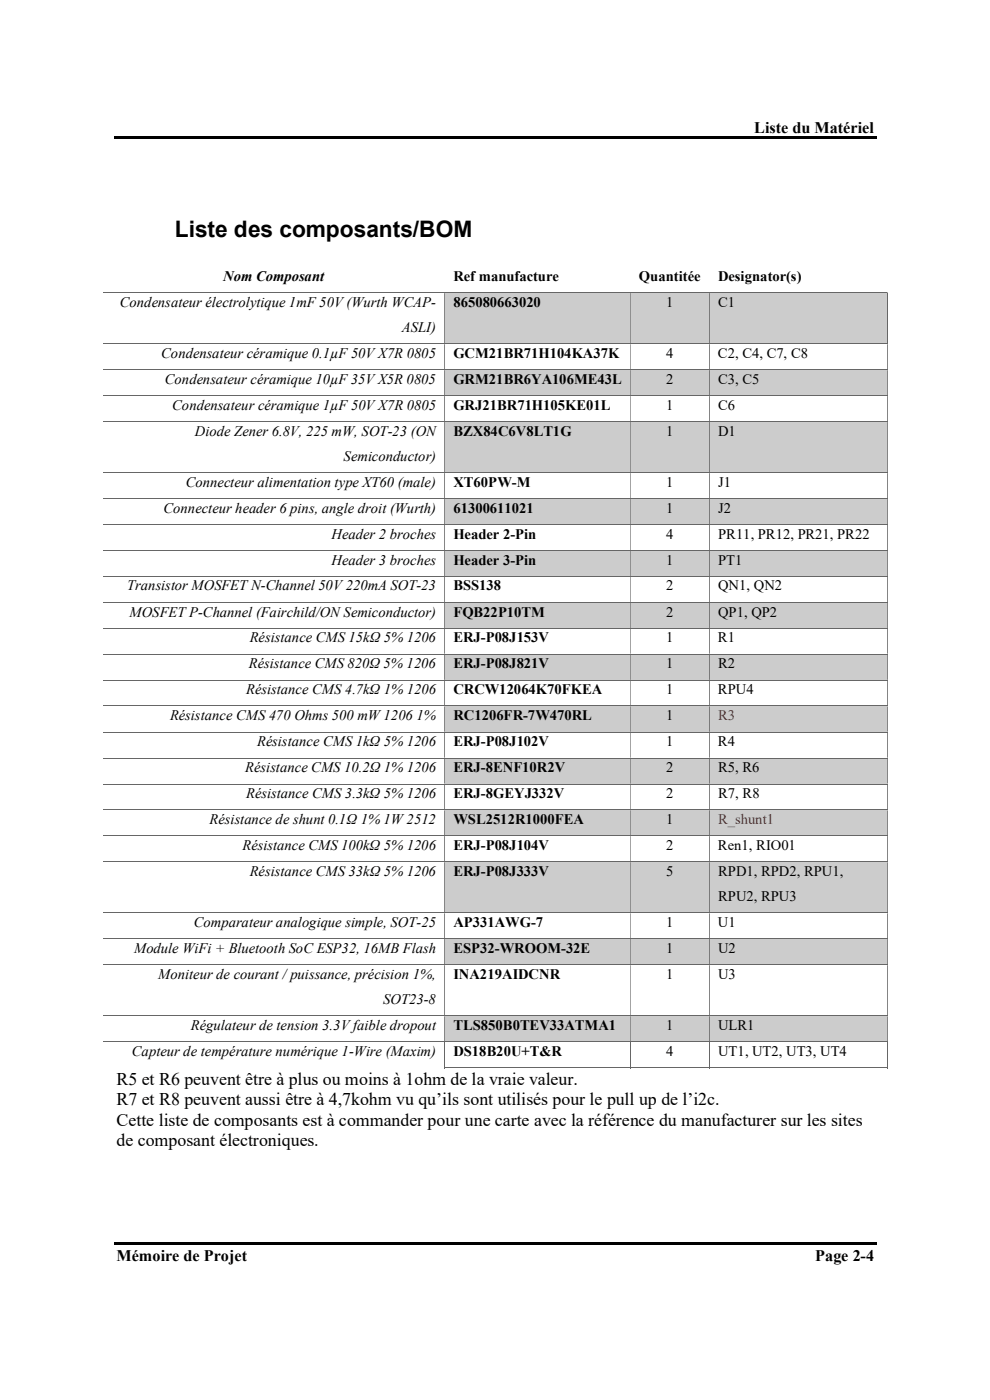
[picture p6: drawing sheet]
<svg xmlns="http://www.w3.org/2000/svg" width="210mm" height="297mm" viewBox="0 0 210 297" stroke-linecap="round" stroke-linejoin="round" font-family="sans-serif">
<defs><g id="words">
<text font-size="4.8" x="37.1" y="50.3">Liste des composants/BOM</text>
<g font-size="3.8">
<text x="24.7" y="230.1">R5 et R6 peuvent être à plus ou moins à 1ohm de la vraie valeur.</text>
<text x="24.7" y="234.4">R7 et R8 peuvent aussi être à 4,7kohm vu qu’ils sont utilisés pour le pull up de l’i2c.</text>
<text x="24.7" y="238.8">Cette liste de composants est à commander pour une carte avec la référence du manufacturer sur les sites</text>
<text x="24.7" y="243.1">de composant électroniques.</text>
</g>
<g font-size="3.4">
<text x="160" y="28.2">Liste du Matériel</text>
<text x="24.7" y="267.5">Mémoire de Projet</text>
<text x="172.9" y="267.5">Page 2-4</text>
</g>
<g font-size="3.1">
<text x="47.4" y="59.6">Nom Composant</text>
<text x="96.2" y="59.6">Ref manufacture</text>
<text x="135.6" y="59.6">Quantitée</text>
<text x="152.3" y="59.6">Designator(s)</text>
<text x="25.4" y="65.1">Condensateur électrolytique 1mF 50V (Wurth WCAP-</text>
<text x="96.2" y="65.1">865080663020</text>
<text x="141.3" y="65.1">1</text>
<text x="152.3" y="65.1">C1</text>
<text x="85.3" y="70.4">ASLI)</text>
<text x="34.2" y="75.9">Condensateur céramique 0.1µF 50V X7R 0805</text>
<text x="96.2" y="75.9">GCM21BR71H104KA37K</text>
<text x="141.3" y="75.9">4</text>
<text x="152.3" y="75.9">C2, C4, C7, C8</text>
<text x="35" y="81.4">Condensateur céramique 10µF 35V X5R 0805</text>
<text x="96.2" y="81.4">GRM21BR6YA106ME43L</text>
<text x="141.3" y="81.4">2</text>
<text x="152.3" y="81.4">C3, C5</text>
<text x="36.5" y="86.9">Condensateur céramique 1µF 50V X7R 0805</text>
<text x="96.2" y="86.9">GRJ21BR71H105KE01L</text>
<text x="141.3" y="86.9">1</text>
<text x="152.3" y="86.9">C6</text>
<text x="41.3" y="92.4">Diode Zener 6.8V, 225 mW, SOT-23 (ON</text>
<text x="96.2" y="92.4">BZX84C6V8LT1G</text>
<text x="141.3" y="92.4">1</text>
<text x="152.3" y="92.4">D1</text>
<text x="72.9" y="97.7">Semiconductor)</text>
<text x="39.4" y="103.3">Connecteur alimentation type XT60 (male)</text>
<text x="96.2" y="103.3">XT60PW-M</text>
<text x="141.3" y="103.3">1</text>
<text x="152.3" y="103.3">J1</text>
<text x="34.7" y="108.8">Connecteur header 6 pins, angle droit (Wurth)</text>
<text x="96.2" y="108.8">61300611021</text>
<text x="141.3" y="108.8">1</text>
<text x="152.3" y="108.8">J2</text>
<text x="70.4" y="114.3">Header 2 broches</text>
<text x="70.4" y="119.8">Header 3 broches</text>
<text x="96.2" y="114.3">Header 2-Pin</text>
<text x="96.2" y="119.8">Header 3-Pin</text>
<text x="141.3" y="119.8">1</text>
<text x="141.3" y="114.3">4</text>
<text x="152.3" y="119.8">PT1</text>
<text x="152.3" y="114.3">PR11, PR12, PR21, PR22</text>
<text x="27" y="125.3">Transistor MOSFET N-Channel 50V 220mA SOT-23</text>
<text x="96.2" y="125.3">BSS138</text>
<text x="141.3" y="125.3">2</text>
<text x="152.3" y="125.3">QN1, QN2</text>
<text x="27.5" y="130.8">MOSFET P-Channel (Fairchild/ON Semiconductor)</text>
<text x="96.2" y="130.8">FQB22P10TM</text>
<text x="141.3" y="130.8">2</text>
<text x="152.3" y="130.8">QP1, QP2</text>
<text x="53" y="136.3">Résistance CMS 15kΩ 5% 1206</text>
<text x="96.2" y="136.3">ERJ-P08J153V</text>
<text x="141.3" y="136.3">1</text>
<text x="152.3" y="136.3">R1</text>
<text x="52.8" y="141.8">Résistance CMS 820Ω 5% 1206</text>
<text x="96.2" y="141.8">ERJ-P08J821V</text>
<text x="141.3" y="141.8">1</text>
<text x="152.3" y="141.8">R2</text>
<text x="52.2" y="147.3">Résistance CMS 4.7kΩ 1% 1206</text>
<text x="96.2" y="147.3">CRCW12064K70FKEA</text>
<text x="141.3" y="147.3">1</text>
<text x="152.3" y="147.3">RPU4</text>
<text x="36.1" y="152.8">Résistance CMS 470 Ohms 500 mW 1206 1%</text>
<text x="96.2" y="152.8">RC1206FR-7W470RL</text>
<text x="141.3" y="152.8">1</text>
<text x="54.5" y="158.3">Résistance CMS 1kΩ 5% 1206</text>
<text x="96.2" y="158.3">ERJ-P08J102V</text>
<text x="141.3" y="158.3">1</text>
<text x="152.3" y="158.3">R4</text>
<text x="52" y="163.8">Résistance CMS 10.2Ω 1% 1206</text>
<text x="96.2" y="163.8">ERJ-8ENF10R2V</text>
<text x="141.3" y="163.8">2</text>
<text x="152.3" y="163.8">R5, R6</text>
<text x="52.2" y="169.3">Résistance CMS 3.3kΩ 5% 1206</text>
<text x="96.2" y="169.3">ERJ-8GEYJ332V</text>
<text x="141.3" y="169.3">2</text>
<text x="152.3" y="169.3">R7, R8</text>
<text x="44.4" y="174.8">Résistance de shunt 0.1Ω 1% 1W 2512</text>
<text x="96.2" y="174.8">WSL2512R1000FEA</text>
<text x="141.3" y="174.8">1</text>
<text x="51.4" y="180.3">Résistance CMS 100kΩ 5% 1206</text>
<text x="53" y="185.8">Résistance CMS 33kΩ 5% 1206</text>
<text x="96.2" y="180.3">ERJ-P08J104V</text>
<text x="96.2" y="185.8">ERJ-P08J333V</text>
<text x="141.3" y="180.3">2</text>
<text x="141.3" y="185.8">5</text>
<text x="152.3" y="180.3">Ren1, RIO01</text>
<text x="152.3" y="185.8">RPD1, RPD2, RPU1,</text>
<text x="152.3" y="191.1">RPU2, RPU3</text>
<text x="41.1" y="196.6">Comparateur analogique simple, SOT-25</text>
<text x="96.2" y="196.6">AP331AWG-7</text>
<text x="141.3" y="196.6">1</text>
<text x="152.3" y="196.6">U1</text>
<text x="28.4" y="202.1">Module WiFi + Bluetooth SoC ESP32, 16MB Flash</text>
<text x="96.2" y="202.1">ESP32-WROOM-32E</text>
<text x="141.3" y="202.1">1</text>
<text x="152.3" y="202.1">U2</text>
<text x="33.6" y="207.6">Moniteur de courant / puissance, précision 1%,</text>
<text x="96.2" y="207.6">INA219AIDCNR</text>
<text x="141.3" y="207.6">1</text>
<text x="152.3" y="207.6">U3</text>
<text x="81.3" y="212.9">SOT23-8</text>
<text x="40.5" y="218.5">Régulateur de tension 3.3V faible dropout</text>
<text x="96.2" y="218.5">TLS850B0TEV33ATMA1</text>
<text x="141.3" y="218.5">1</text>
<text x="152.3" y="218.5">ULR1</text>
<text x="28" y="223.9">Capteur de température numérique 1-Wire (Maxim)</text>
<text x="96.2" y="223.9">DS18B20U+T&amp;R</text>
<text x="141.3" y="223.9">4</text>
<text x="152.3" y="223.9">UT1, UT2, UT3, UT4</text>
</g>
<g font-size="3.1" fill="#e00">
<text x="152.3" y="152.8">R3</text>
<text x="152.3" y="174.8">R_shunt1</text>
</g>
</g></defs>
<path d="M24.2 29h161.7v.5h-161.7zM24.2 263.5h161.7v.5h-161.7z" fill="#000"/>
<g fill="#fff">
<path d="M21.9 56.7h72.4v5.3h-72.4z" fill-rule="evenodd"/>
<path d="M94.3 56.7h39.4v5.3h-39.4z" fill-rule="evenodd"/>
<path d="M133.7 56.7h16.8v5.3h-16.8z" fill-rule="evenodd"/>
<path d="M150.5 56.7h37.8v5.3h-37.8z" fill-rule="evenodd"/>
</g>
<g fill="#fff">
<path d="M21.9 62.2h72.3v10.7h-72.3z"/>
<path d="M23.7 62.2h68.8v5.3h-68.8z"/>
<path d="M23.7 67.5h68.8v5.4h-68.8z"/>
</g>
<g fill="#ccc">
<path d="M94.4 62.2h39.2v10.7h-39.2z"/>
<path d="M96.2 62.2h35.7v5.3h-35.7z"/>
<path d="M133.8 62.2h16.6v10.7h-16.6z"/>
<path d="M135.6 62.2h13v5.3h-13z"/>
<path d="M150.6 62.2h37.6v10.7h-37.6z"/>
<path d="M152.3 62.2h34.1v5.3h-34.1z"/>
</g>
<path d="M21.9 62.1h166.3" fill="none" stroke="#666" stroke-width=".21"/>
<path d="M188.2 62h.1v.2h-.1zM94.2 62.2h.2v10.7h-.2zM133.6 62.2h.2v10.7h-.2zM150.4 62.2h.2v10.7h-.2z" fill-rule="evenodd" fill="#666"/>
<path d="M188.3 62.2v10.7" fill="none" stroke="#666" stroke-width=".21"/>
<path d="M21.9 73h72.3v5.4h-72.3z" fill-rule="evenodd" fill="#fff"/>
<path d="M21.9 72.9h166.4" fill="none" stroke="#666" stroke-width=".21"/>
<path d="M94.2 73h.2v5.4h-.2zM133.6 73h.2v5.4h-.2zM150.4 73h.2v5.4h-.2zM188.2 73h.1v5.4h-.1z" fill-rule="evenodd" fill="#666"/>
<path d="M21.9 78.5h72.3v5.4h-72.3z" fill-rule="evenodd" fill="#fff"/>
<g fill="#ccc">
<path d="M94.4 78.5h39.2v5.4h-39.2z" fill-rule="evenodd"/>
<path d="M133.8 78.5h16.6v5.4h-16.6z" fill-rule="evenodd"/>
<path d="M150.6 78.5h37.6v5.4h-37.6z" fill-rule="evenodd"/>
</g>
<path d="M21.9 78.4h166.4" fill="none" stroke="#666" stroke-width=".21"/>
<path d="M94.2 78.5h.2v5.4h-.2zM133.6 78.5h.2v5.4h-.2zM150.4 78.5h.2v5.4h-.2zM188.2 78.5h.1v5.4h-.1z" fill-rule="evenodd" fill="#666"/>
<path d="M21.9 84h72.3v5.4h-72.3z" fill-rule="evenodd" fill="#fff"/>
<path d="M21.9 83.9h166.4" fill="none" stroke="#666" stroke-width=".21"/>
<path d="M94.2 84h.2v5.4h-.2zM133.6 84h.2v5.4h-.2zM150.4 84h.2v5.4h-.2zM188.2 84h.1v5.4h-.1z" fill-rule="evenodd" fill="#666"/>
<g fill="#fff">
<path d="M21.9 89.5h72.3v10.7h-72.3z"/>
<path d="M23.7 89.5h68.8v5.4h-68.8z"/>
<path d="M23.7 94.9h68.8v5.3h-68.8z"/>
</g>
<g fill="#ccc">
<path d="M94.4 89.5h39.2v10.7h-39.2z"/>
<path d="M96.2 89.5h35.7v5.4h-35.7z"/>
<path d="M133.8 89.5h16.6v10.7h-16.6z"/>
<path d="M135.6 89.5h13v5.4h-13z"/>
<path d="M150.6 89.5h37.6v10.7h-37.6z"/>
<path d="M152.3 89.5h34.1v5.4h-34.1z"/>
</g>
<path d="M21.9 89.5h166.4" fill="none" stroke="#666" stroke-width=".21"/>
<path d="M94.2 89.5h.2v10.7h-.2zM133.6 89.5h.2v10.7h-.2zM150.4 89.5h.2v10.7h-.2zM188.2 89.5h.1v10.7h-.1z" fill-rule="evenodd" fill="#666"/>
<path d="M21.9 100.4h72.3v5.3h-72.3z" fill-rule="evenodd" fill="#fff"/>
<path d="M21.9 100.3h166.4" fill="none" stroke="#666" stroke-width=".21"/>
<path d="M94.2 100.4h.2v5.3h-.2zM133.6 100.4h.2v5.3h-.2zM150.4 100.4h.2v5.3h-.2zM188.2 100.4h.1v5.3h-.1z" fill-rule="evenodd" fill="#666"/>
<path d="M21.9 105.9h72.3v5.3h-72.3z" fill-rule="evenodd" fill="#fff"/>
<g fill="#ccc">
<path d="M94.4 105.9h39.2v5.3h-39.2z" fill-rule="evenodd"/>
<path d="M133.8 105.9h16.6v5.3h-16.6z" fill-rule="evenodd"/>
<path d="M150.6 105.9h37.6v5.3h-37.6z" fill-rule="evenodd"/>
</g>
<path d="M21.9 105.8h166.4" fill="none" stroke="#666" stroke-width=".21"/>
<path d="M94.2 105.9h.2v5.3h-.2zM133.6 105.9h.2v5.3h-.2zM150.4 105.9h.2v5.3h-.2zM188.2 105.9h.1v5.3h-.1z" fill-rule="evenodd" fill="#666"/>
<path d="M21.9 111.4h72.3v5.3h-72.3z" fill-rule="evenodd" fill="#fff"/>
<path d="M21.9 111.3h166.4" fill="none" stroke="#666" stroke-width=".21"/>
<path d="M94.2 111.4h.2v5.3h-.2zM133.6 111.4h.2v5.3h-.2zM150.4 111.4h.2v5.3h-.2zM188.2 111.4h.1v5.3h-.1z" fill-rule="evenodd" fill="#666"/>
<path d="M21.9 116.9h72.3v5.3h-72.3z" fill-rule="evenodd" fill="#fff"/>
<g fill="#ccc">
<path d="M94.4 116.9h39.2v5.3h-39.2z" fill-rule="evenodd"/>
<path d="M133.8 116.9h16.6v5.3h-16.6z" fill-rule="evenodd"/>
<path d="M150.6 116.9h37.6v5.3h-37.6z" fill-rule="evenodd"/>
</g>
<path d="M21.9 116.8h166.4" fill="none" stroke="#666" stroke-width=".21"/>
<path d="M94.2 116.9h.2v5.3h-.2zM133.6 116.9h.2v5.3h-.2zM150.4 116.9h.2v5.3h-.2zM188.2 116.9h.1v5.3h-.1z" fill-rule="evenodd" fill="#666"/>
<path d="M21.9 122.4h72.3v5.3h-72.3z" fill-rule="evenodd" fill="#fff"/>
<path d="M21.9 122.3h166.4" fill="none" stroke="#666" stroke-width=".21"/>
<path d="M94.2 122.4h.2v5.3h-.2zM133.6 122.4h.2v5.3h-.2zM150.4 122.4h.2v5.3h-.2zM188.2 122.4h.1v5.3h-.1z" fill-rule="evenodd" fill="#666"/>
<path d="M21.9 127.9h72.3v5.3h-72.3z" fill-rule="evenodd" fill="#fff"/>
<g fill="#ccc">
<path d="M94.4 127.9h39.2v5.3h-39.2z" fill-rule="evenodd"/>
<path d="M133.8 127.9h16.6v5.3h-16.6z" fill-rule="evenodd"/>
<path d="M150.6 127.9h37.6v5.3h-37.6z" fill-rule="evenodd"/>
</g>
<path d="M21.9 127.8h166.4" fill="none" stroke="#666" stroke-width=".21"/>
<path d="M94.2 127.8h.2v5.4h-.2zM133.6 127.8h.2v5.4h-.2zM150.4 127.8h.2v5.4h-.2zM188.2 127.8h.1v5.4h-.1z" fill-rule="evenodd" fill="#666"/>
<path d="M21.9 133.4h72.3v5.3h-72.3z" fill-rule="evenodd" fill="#fff"/>
<path d="M21.9 133.3h166.4" fill="none" stroke="#666" stroke-width=".21"/>
<path d="M94.2 133.4h.2v5.3h-.2zM133.6 133.4h.2v5.3h-.2zM150.4 133.4h.2v5.3h-.2zM188.2 133.4h.1v5.3h-.1z" fill-rule="evenodd" fill="#666"/>
<path d="M21.9 138.9h72.3v5.3h-72.3z" fill-rule="evenodd" fill="#fff"/>
<g fill="#ccc">
<path d="M94.4 138.9h39.2v5.3h-39.2z" fill-rule="evenodd"/>
<path d="M133.8 138.9h16.6v5.3h-16.6z" fill-rule="evenodd"/>
<path d="M150.6 138.9h37.6v5.3h-37.6z" fill-rule="evenodd"/>
</g>
<path d="M21.9 138.8h166.4" fill="none" stroke="#666" stroke-width=".21"/>
<path d="M94.2 138.9h.2v5.3h-.2zM133.6 138.9h.2v5.3h-.2zM150.4 138.9h.2v5.3h-.2zM188.2 138.9h.1v5.3h-.1z" fill-rule="evenodd" fill="#666"/>
<path d="M21.9 144.4h72.3v5.3h-72.3z" fill-rule="evenodd" fill="#fff"/>
<path d="M21.9 144.3h166.4" fill="none" stroke="#666" stroke-width=".21"/>
<path d="M94.2 144.4h.2v5.3h-.2zM133.6 144.4h.2v5.3h-.2zM150.4 144.4h.2v5.3h-.2zM188.2 144.4h.1v5.3h-.1z" fill-rule="evenodd" fill="#666"/>
<path d="M21.9 149.9h72.3v5.3h-72.3z" fill-rule="evenodd" fill="#fff"/>
<g fill="#ccc">
<path d="M94.4 149.9h39.2v5.3h-39.2z" fill-rule="evenodd"/>
<path d="M133.8 149.9h16.6v5.3h-16.6z" fill-rule="evenodd"/>
<path d="M150.6 149.9h37.6v5.3h-37.6z" fill-rule="evenodd"/>
</g>
<path d="M21.9 149.8h166.4" fill="none" stroke="#666" stroke-width=".21"/>
<path d="M94.2 149.9h.2v5.3h-.2zM133.6 149.9h.2v5.3h-.2zM150.4 149.9h.2v5.3h-.2zM188.2 149.9h.1v5.3h-.1z" fill-rule="evenodd" fill="#666"/>
<path d="M21.9 155.4h72.3v5.3h-72.3z" fill-rule="evenodd" fill="#fff"/>
<path d="M21.9 155.3h166.4" fill="none" stroke="#666" stroke-width=".21"/>
<path d="M94.2 155.4h.2v5.3h-.2zM133.6 155.4h.2v5.3h-.2zM150.4 155.4h.2v5.3h-.2zM188.2 155.4h.1v5.3h-.1z" fill-rule="evenodd" fill="#666"/>
<path d="M21.9 160.9h72.3v5.3h-72.3z" fill-rule="evenodd" fill="#fff"/>
<g fill="#ccc">
<path d="M94.4 160.9h39.2v5.3h-39.2z" fill-rule="evenodd"/>
<path d="M133.8 160.9h16.6v5.3h-16.6z" fill-rule="evenodd"/>
<path d="M150.6 160.9h37.6v5.3h-37.6z" fill-rule="evenodd"/>
</g>
<path d="M21.9 160.8h166.4" fill="none" stroke="#666" stroke-width=".21"/>
<path d="M94.2 160.9h.2v5.3h-.2zM133.6 160.9h.2v5.3h-.2zM150.4 160.9h.2v5.3h-.2zM188.2 160.9h.1v5.3h-.1z" fill-rule="evenodd" fill="#666"/>
<path d="M21.9 166.4h72.3v5.3h-72.3z" fill-rule="evenodd" fill="#fff"/>
<path d="M21.9 166.3h166.4" fill="none" stroke="#666" stroke-width=".21"/>
<path d="M94.2 166.4h.2v5.3h-.2zM133.6 166.4h.2v5.3h-.2zM150.4 166.4h.2v5.3h-.2zM188.2 166.4h.1v5.3h-.1z" fill-rule="evenodd" fill="#666"/>
<path d="M21.9 171.9h72.3v5.3h-72.3z" fill-rule="evenodd" fill="#fff"/>
<g fill="#ccc">
<path d="M94.4 171.9h39.2v5.3h-39.2z" fill-rule="evenodd"/>
<path d="M133.8 171.9h16.6v5.3h-16.6z" fill-rule="evenodd"/>
<path d="M150.6 171.9h37.6v5.3h-37.6z" fill-rule="evenodd"/>
</g>
<path d="M21.9 171.8h166.4" fill="none" stroke="#666" stroke-width=".21"/>
<path d="M94.2 171.9h.2v5.3h-.2zM133.6 171.9h.2v5.3h-.2zM150.4 171.9h.2v5.3h-.2zM188.2 171.9h.1v5.3h-.1z" fill-rule="evenodd" fill="#666"/>
<path d="M21.9 177.4h72.3v5.4h-72.3z" fill-rule="evenodd" fill="#fff"/>
<path d="M21.9 177.3h166.4" fill="none" stroke="#666" stroke-width=".21"/>
<path d="M94.2 177.4h.2v5.4h-.2zM133.6 177.4h.2v5.4h-.2zM150.4 177.4h.2v5.4h-.2zM188.2 177.4h.1v5.4h-.1z" fill-rule="evenodd" fill="#666"/>
<g fill="#fff">
<path d="M21.9 182.9h72.3v10.7h-72.3z"/>
<path d="M23.7 182.9h68.8v5.3h-68.8z"/>
</g>
<g fill="#ccc">
<path d="M94.4 182.9h39.2v10.7h-39.2z"/>
<path d="M96.2 182.9h35.7v5.3h-35.7z"/>
<path d="M133.8 182.9h16.6v10.7h-16.6z"/>
<path d="M135.6 182.9h13v5.3h-13z"/>
<path d="M150.6 182.9h37.6v10.7h-37.6z"/>
<path d="M152.3 182.9h34.1v5.3h-34.1z"/>
<path d="M152.3 188.2h34.1v5.4h-34.1z"/>
</g>
<path d="M21.9 182.8h166.4" fill="none" stroke="#666" stroke-width=".21"/>
<path d="M94.2 182.9h.2v10.7h-.2zM133.6 182.9h.2v10.7h-.2zM150.4 182.9h.2v10.7h-.2zM188.2 182.9h.1v10.7h-.1z" fill-rule="evenodd" fill="#666"/>
<path d="M21.9 193.8h72.3v5.3h-72.3z" fill-rule="evenodd" fill="#fff"/>
<path d="M21.9 193.7h166.4" fill="none" stroke="#666" stroke-width=".21"/>
<path d="M94.2 193.8h.2v5.3h-.2zM133.6 193.8h.2v5.3h-.2zM150.4 193.8h.2v5.3h-.2zM188.2 193.8h.1v5.3h-.1z" fill-rule="evenodd" fill="#666"/>
<path d="M21.9 199.2h72.3v5.4h-72.3z" fill-rule="evenodd" fill="#fff"/>
<g fill="#ccc">
<path d="M94.4 199.2h39.2v5.4h-39.2z" fill-rule="evenodd"/>
<path d="M133.8 199.2h16.6v5.4h-16.6z" fill-rule="evenodd"/>
<path d="M150.6 199.2h37.6v5.4h-37.6z" fill-rule="evenodd"/>
</g>
<path d="M21.9 199.1h166.4" fill="none" stroke="#666" stroke-width=".21"/>
<path d="M94.2 199.2h.2v5.4h-.2zM133.6 199.2h.2v5.4h-.2zM150.4 199.2h.2v5.4h-.2zM188.2 199.2h.1v5.4h-.1z" fill-rule="evenodd" fill="#666"/>
<g fill="#fff">
<path d="M21.9 204.8h72.3v10.6h-72.3z"/>
<path d="M23.7 204.8h68.8v5.3h-68.8z"/>
<path d="M23.7 210.1h68.8v5.3h-68.8z"/>
</g>
<path d="M21.9 204.7h166.4" fill="none" stroke="#666" stroke-width=".21"/>
<path d="M94.2 204.8h.2v10.6h-.2zM133.6 204.8h.2v10.6h-.2zM150.4 204.8h.2v10.6h-.2zM188.2 204.8h.1v10.6h-.1z" fill-rule="evenodd" fill="#666"/>
<path d="M21.9 215.6h72.3v5.3h-72.3z" fill-rule="evenodd" fill="#fff"/>
<g fill="#ccc">
<path d="M94.4 215.6h39.2v5.3h-39.2z" fill-rule="evenodd"/>
<path d="M133.8 215.6h16.6v5.3h-16.6z" fill-rule="evenodd"/>
<path d="M150.6 215.6h37.6v5.3h-37.6z" fill-rule="evenodd"/>
</g>
<path d="M21.9 215.5h166.4" fill="none" stroke="#666" stroke-width=".21"/>
<path d="M94.2 215.6h.2v5.3h-.2zM133.6 215.6h.2v5.3h-.2zM150.4 215.6h.2v5.3h-.2zM188.2 215.6h.1v5.3h-.1z" fill-rule="evenodd" fill="#666"/>
<path d="M21.9 221.1h72.3v5.3h-72.3z" fill-rule="evenodd" fill="#fff"/>
<path d="M21.9 221h166.4M94.2 226.5h39.4M94.3 221.1v5.5M133.7 221.1v5.5M133.8 226.5h16.6M150.5 221.1v5.5M150.6 226.5h37.6M188.3 221.1v5.5" fill="none" stroke="#666" stroke-width=".21"/>
<path d="M188.2 226.4h.1v.2h-.1z" fill="#666"/>
<use href="#words"/>
</svg>
